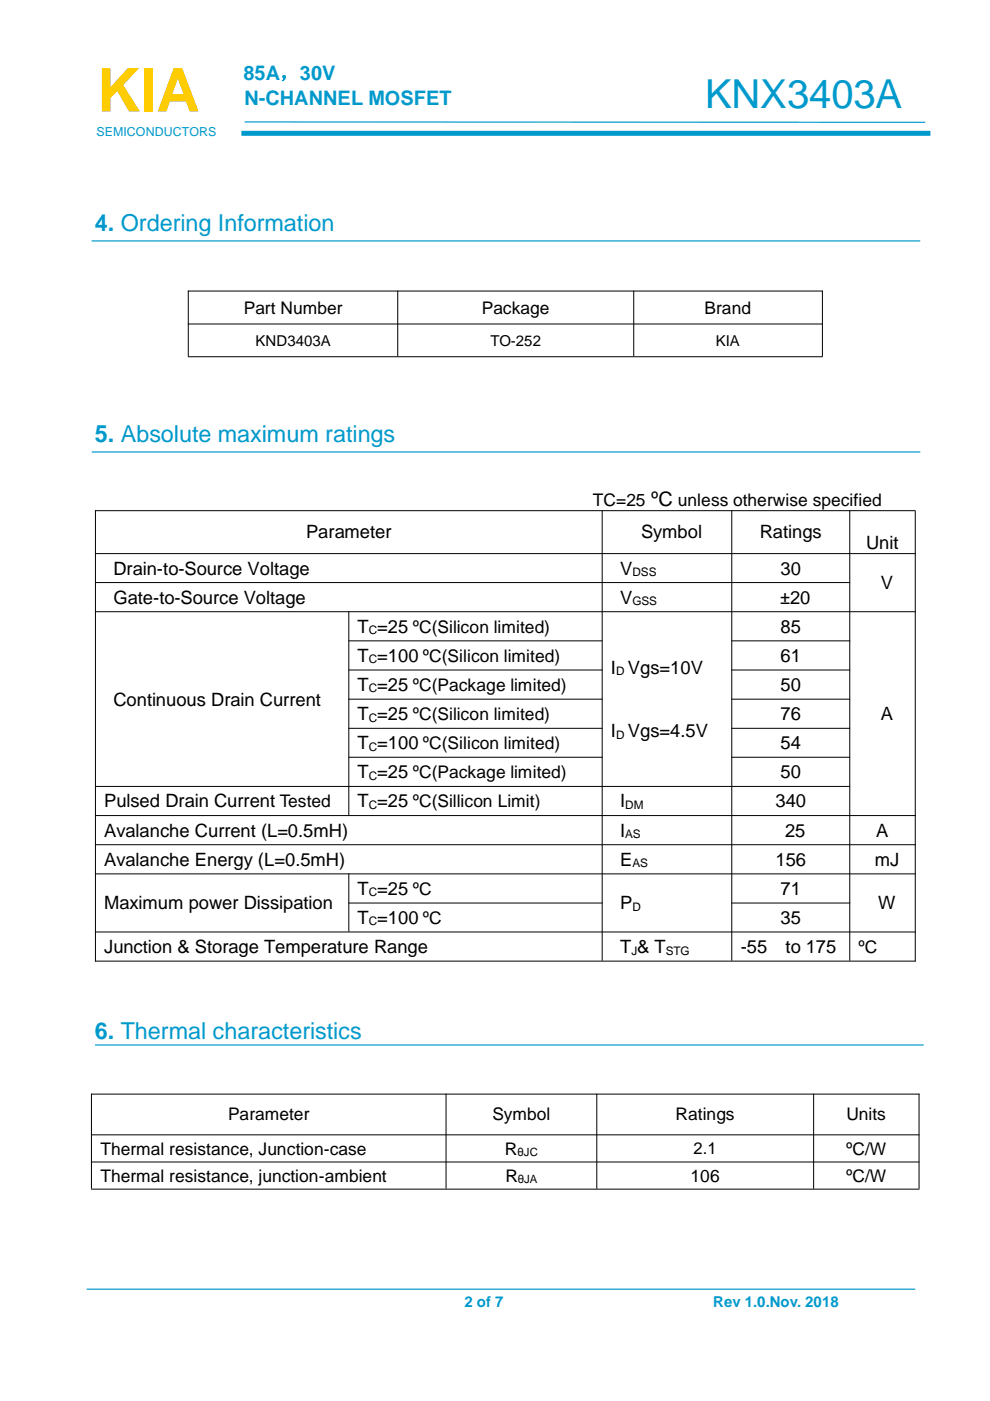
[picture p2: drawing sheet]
<svg xmlns="http://www.w3.org/2000/svg" width="210mm" height="297mm" viewBox="0 0 210 297" stroke-linecap="round" stroke-linejoin="round" font-family="sans-serif">
<defs><g id="words">
<text font-size="12.7" fill="#fc0" x="20.5" y="23.6">KIA</text>
<text font-size="8.5" fill="#09c" x="149.5" y="23">KNX3403A</text>
<g font-size="5" fill="#09c">
<text x="20.1" y="49">4. Ordering Information</text>
<text x="20.1" y="93.7">5. Absolute maximum ratings</text>
<text x="20.1" y="220.2">6. Thermal characteristics</text>
</g>
<g font-size="4.2" fill="#09c">
<text x="51.6" y="17">85A，30V</text>
<text x="51.9" y="22.2">N-CHANNEL MOSFET</text>
</g>
<text font-size="4.2" x="138" y="107.2">ºC</text>
<g font-size="3.9">
<text x="64.9" y="114.2">Parameter</text>
<text x="135.9" y="114.2">Symbol</text>
<text x="161.1" y="114.2">Ratings</text>
<text x="183.6" y="116.4">Unit</text>
<text x="24" y="121.8">Drain-to-Source Voltage</text>
<text x="131.5" y="121.8">V</text>
<text x="165.5" y="121.8">30</text>
<text x="186.8" y="124.9">V</text>
<text x="24" y="128">Gate-to-Source Voltage</text>
<text x="131.5" y="128">V</text>
<text x="165.4" y="128">±20</text>
<text x="75.8" y="134.1">T =25 ºC(Silicon limited)</text>
<text x="165.5" y="134.1">85</text>
<text x="75.8" y="140.3">T =100 ºC(Silicon limited)</text>
<text x="129.5" y="142.9">I Vgs=10V</text>
<text x="165.5" y="140.3">61</text>
<text x="24" y="149.6">Continuous Drain Current</text>
<text x="75.8" y="146.5">T =25 ºC(Package limited)</text>
<text x="165.5" y="146.5">50</text>
<text x="75.8" y="152.7">T =25 ºC(Silicon limited)</text>
<text x="165.5" y="152.7">76</text>
<text x="186.8" y="152.7">A</text>
<text x="75.8" y="158.9">T =100 ºC(Silicon limited)</text>
<text x="129.5" y="156.3">I Vgs=4.5V</text>
<text x="165.5" y="158.9">54</text>
<text x="75.8" y="165">T =25 ºC(Package limited)</text>
<text x="165.5" y="165">50</text>
<text x="22.1" y="171.2">Pulsed Drain Current Tested</text>
<text x="75.8" y="171.2">T =25 ºC(Sillicon Limit)</text>
<text x="131.5" y="171.2">I</text>
<text x="164.4" y="171.2">340</text>
<text x="22.1" y="177.4">Avalanche Current (L=0.5mH)</text>
<text x="131.5" y="177.4">I</text>
<text x="166.5" y="177.4">25</text>
<text x="185.8" y="177.4">A</text>
<text x="22.1" y="183.5">Avalanche Energy (L=0.5mH)</text>
<text x="131.5" y="183.5">E</text>
<text x="164.4" y="183.5">156</text>
<text x="185.5" y="183.5">mJ</text>
<text x="75.8" y="189.7">T =25 ºC</text>
<text x="165.5" y="189.7">71</text>
<text x="22.1" y="192.8">Maximum power Dissipation</text>
<text x="75.8" y="195.9">T =100 ºC</text>
<text x="131.5" y="192.8">P</text>
<text x="165.5" y="195.9">35</text>
<text x="186.2" y="192.8">W</text>
<text x="22.1" y="202">Junction &amp; Storage Temperature Range</text>
<text x="131.5" y="202">T &amp; T</text>
<text x="157.1" y="202">-55</text>
<text x="166.5" y="202">to 175</text>
</g>
<g font-size="3.7">
<text x="51.7" y="66.5">Part Number</text>
<text x="102.2" y="66.5">Package</text>
<text x="149.4" y="66.5">Brand</text>
<text x="125.7" y="107.2">TC=25</text>
<text x="143.7" y="107.2">unless otherwise specified</text>
<text x="182" y="202">ºC</text>
<text x="48.3" y="237.6">Parameter</text>
<text x="104.4" y="237.6">Symbol</text>
<text x="143.3" y="237.6">Ratings</text>
<text x="179.5" y="237.6">Units</text>
<text x="21.3" y="244.8">Thermal resistance, Junction-case</text>
<text x="107.1" y="244.8">R</text>
<text x="179.4" y="244.8">ºC/W</text>
<text x="21.3" y="250.5">Thermal resistance, junction-ambient</text>
<text x="107.1" y="250.5">R</text>
<text x="146.4" y="250.5">106</text>
<text x="179.4" y="250.5">ºC/W</text>
</g>
<text font-size="3.5" x="147.1" y="244.8">2.1</text>
<g font-size="3.2">
<text x="54.2" y="73.3">KND3403A</text>
<text x="104" y="73.3">TO-252</text>
<text x="151.8" y="73.3">KIA</text>
</g>
<g font-size="3.2" fill="#09c">
<text x="98.5" y="277.1">2 of 7</text>
<text x="151.2" y="277.1">Rev 1.0.Nov. 2018</text>
</g>
<text font-size="2.6" fill="#09c" x="20.5" y="28.8">SEMICONDUCTORS</text>
<g font-size="2.5">
<text x="134.1" y="122.1">DSS</text>
<text x="134.1" y="128.3">GSS</text>
<text x="78.2" y="134.4">C</text>
<text x="78.2" y="140.6">C</text>
<text x="130.6" y="143.2">D</text>
<text x="78.2" y="146.8">C</text>
<text x="78.2" y="153">C</text>
<text x="78.2" y="159.2">C</text>
<text x="130.6" y="156.6">D</text>
<text x="78.2" y="165.3">C</text>
<text x="78.2" y="171.5">C</text>
<text x="132.5" y="171.5">DM</text>
<text x="132.5" y="177.7">AS</text>
<text x="134.1" y="183.8">AS</text>
<text x="78.2" y="190">C</text>
<text x="78.2" y="196.2">C</text>
<text x="134.1" y="193.1">D</text>
<text x="133.9" y="202.4">J</text>
<text x="141.1" y="202.4">STG</text>
</g>
<g font-size="2.4">
<text x="109.7" y="245.1">θJC</text>
<text x="109.8" y="250.8">θJA</text>
</g>
</g></defs>
<path d="M51.9 25.9h144.3" fill="none" stroke="#09c" stroke-width=".25"/>
<path d="M51.2 28.3h146.1" fill="none" stroke="#09c" stroke-width="1.1" stroke-linecap="butt"/>
<g fill="#fff">
<path d="M20.5 11.8h25.4v22h-25.4z"/>
<path d="M149.5 15.1h43.2v8.4h-43.2z"/>
</g>
<g fill="none" stroke="#000" stroke-width=".21">
<path d="M39.8 61.7h134.7M39.8 68.7h134.7M39.8 75.6h134.7M39.9 61.6v14M84.3 61.6v14M134.4 61.6v14M174.4 61.6v14M20.2 108.3h173.9M20.2 117.4h173.9M20.2 108.2v95.7M127.7 108.2v95.5M155.2 108.2v95.5"/>
<path d="M180.2 108.2v95.5M194.1 108.4v95.5M20.2 123.5h160.1M20.2 129.7h173.9M73.9 135.9h53.9M74 129.6v43.2M155.1 135.9h25.2M73.9 142.1h53.9M73.9 148.2h53.9M73.9 154.4h53.9M155.1 142.1h25.2M155.1 148.2h25.2"/>
<path d="M155.1 154.4h25.2M20.2 166.7h160.1M20.2 172.9h173.9M20.2 179.1h173.9M73.9 160.6h53.9M155.1 160.6h25.2M20.2 185.3h173.9M20.2 197.6h173.9M73.9 191.5h53.9M74 185.2v12.3M155.1 191.5h25.2M20.2 203.8h173.9"/>
<path d="M19.3 232h175.6M19.4 231.9v20.1M94.6 231.9v20.1M126.5 231.9v20.1M172.5 231.9v20.1M194.9 231.9v20.1M19.3 240.6h175.6M19.3 246.4h175.6M19.3 252.1h175.6"/>
</g>
<path d="M19.4 51.1h175.7M19.4 95.8h175.7M20.2 221.6h175.6M18.4 273.3h175.7" fill="none" stroke="#09c" stroke-width=".25"/>
<use href="#words"/>
</svg>
